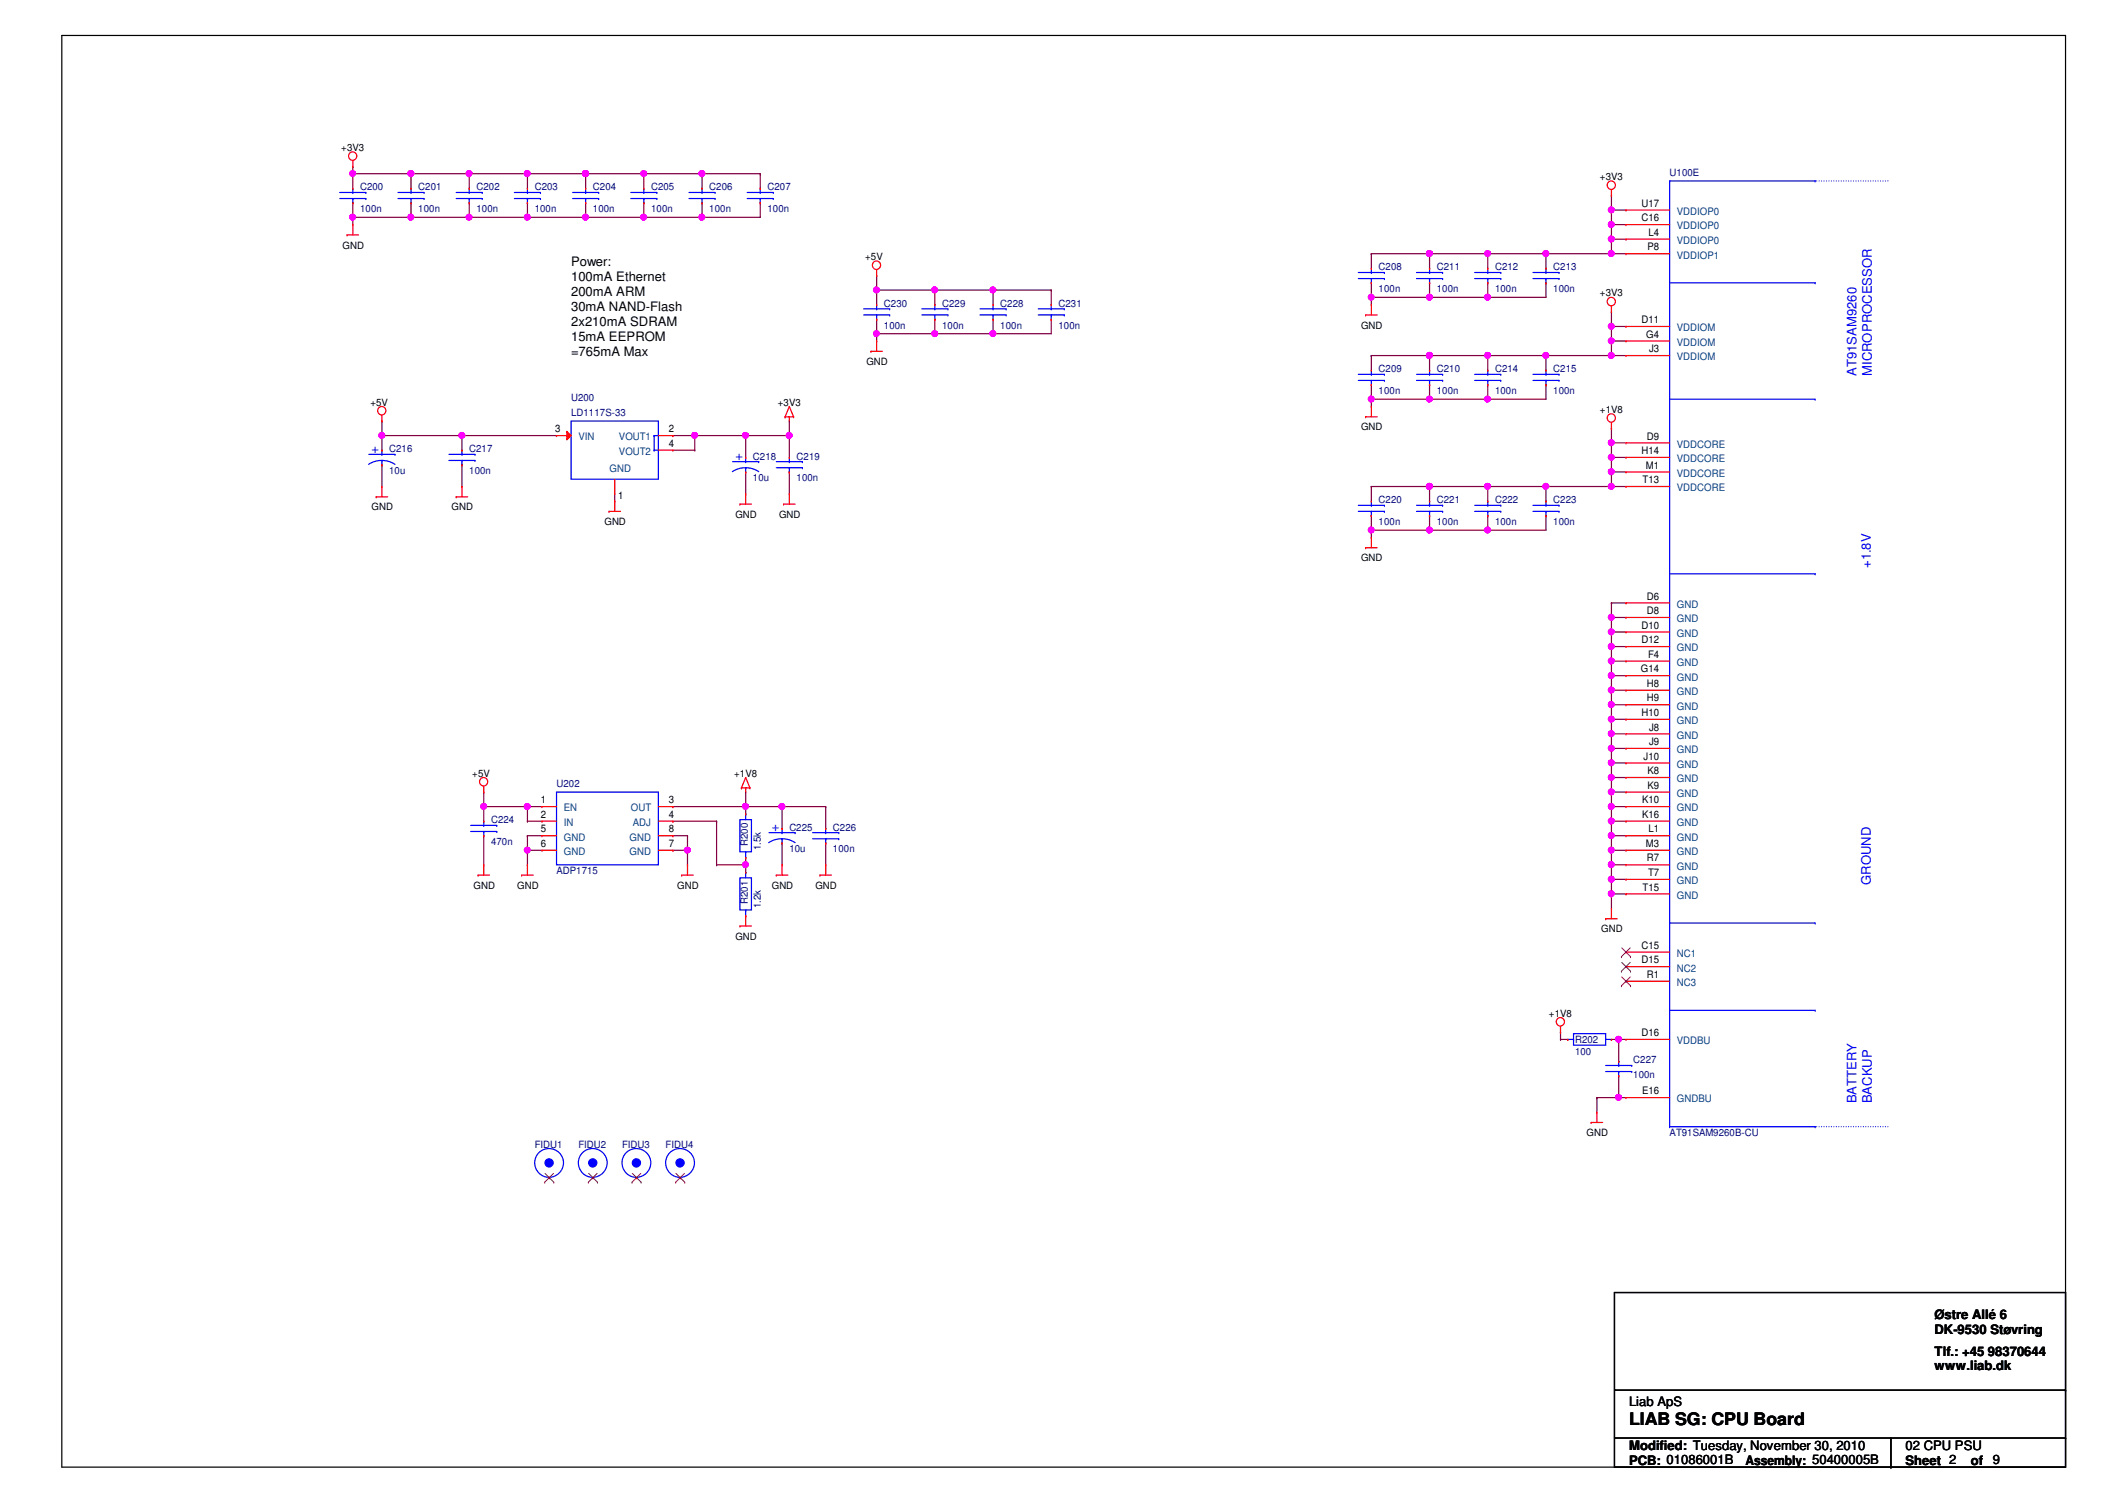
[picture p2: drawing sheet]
<svg xmlns="http://www.w3.org/2000/svg" width="297mm" height="210mm" viewBox="0 0 297 210" stroke-linecap="round" stroke-linejoin="round" font-family="sans-serif">
<defs><g id="words">
<text font-size="2.4" x="227.5" y="199">LIAB SG: CPU Board</text>
<g font-size="1.8">
<text x="79.8" y="37.1">Power:</text>
<text x="79.8" y="39.2">100mA Ethernet</text>
<text x="79.8" y="41.3">200mA ARM</text>
<text x="79.8" y="43.4">30mA NAND-Flash</text>
<text x="79.8" y="45.6">2x210mA SDRAM</text>
<text x="79.8" y="47.7">15mA EEPROM</text>
<text x="79.8" y="49.8">=765mA Max</text>
<text x="270.2" y="184.2">Østre Allé 6</text>
<text x="270.2" y="186.3">DK-9530 Støvring</text>
<text x="270.2" y="189.3">Tlf.: +45 98370644</text>
<text x="270.2" y="191.3">www.liab.dk</text>
<text x="227.5" y="196.4">Liab ApS</text>
<text x="227.5" y="202.5">Modified: Tuesday, November 30, 2010</text>
<text x="266.1" y="202.5">02 CPU PSU</text>
<text x="227.5" y="204.6">PCB: 01086001B</text>
<text x="243.8" y="204.6">Assembly: 50400005B</text>
<text x="266.1" y="204.6">Sheet 2</text>
<text x="275.2" y="204.6">of</text>
<text x="278.3" y="204.5">9</text>
</g>
<g font-size="1.8" fill="#00f">
<text x="259.2" y="52.5" transform="rotate(-90 259.2 52.5)">AT91SAM9260</text>
<text x="261.4" y="52.5" transform="rotate(-90 261.4 52.5)">MICROPROCESSOR</text>
<text x="51.9" y="63.3">+</text>
<text x="102.7" y="64.3">+</text>
<text x="261.3" y="79.3" transform="rotate(-90 261.3 79.3)">+1.8V</text>
<text x="107.8" y="116.1">+</text>
<text x="261.3" y="123.6" transform="rotate(-90 261.3 123.6)">GROUND</text>
<text x="259.2" y="154.1" transform="rotate(-90 259.2 154.1)">BATTERY</text>
<text x="261.4" y="154.1" transform="rotate(-90 261.4 154.1)">BACKUP</text>
</g>
<g font-size="1.4">
<text x="47.7" y="21.1">+3V3</text>
<text x="223.4" y="25.1">+3V3</text>
<text x="229.2" y="28.9">U17</text>
<text x="47.8" y="34.7">GND</text>
<text x="229.2" y="30.9">C16</text>
<text x="230.1" y="35">P8</text>
<text x="230.2" y="32.9">L4</text>
<text x="120.8" y="36.3">+5V</text>
<text x="223.4" y="41.4">+3V3</text>
<text x="190.1" y="45.9">GND</text>
<text x="229.2" y="45.1">D11</text>
<text x="229.9" y="47.2">G4</text>
<text x="121" y="51">GND</text>
<text x="230.3" y="49.2">J3</text>
<text x="51.7" y="56.6">+5V</text>
<text x="108.6" y="56.6">+3V3</text>
<text x="223.4" y="57.7">+1V8</text>
<text x="77.6" y="60.4">3</text>
<text x="93.4" y="60.4">2</text>
<text x="93.4" y="62.4">4</text>
<text x="190.1" y="60.1">GND</text>
<text x="229.2" y="63.4">H14</text>
<text x="229.9" y="65.4">M1</text>
<text x="230" y="61.4">D9</text>
<text x="51.9" y="71.3">GND</text>
<text x="63.1" y="71.3">GND</text>
<text x="86.3" y="69.7">1</text>
<text x="229.4" y="67.5">T13</text>
<text x="84.4" y="73.3">GND</text>
<text x="102.7" y="72.3">GND</text>
<text x="108.8" y="72.3">GND</text>
<text x="190.1" y="78.4">GND</text>
<text x="230" y="83.7">D6</text>
<text x="229.2" y="87.8">D10</text>
<text x="229.2" y="89.8">D12</text>
<text x="230" y="85.8">D8</text>
<text x="229.1" y="93.9">G14</text>
<text x="230" y="95.9">H8</text>
<text x="230.2" y="91.9">F4</text>
<text x="229.2" y="100">H10</text>
<text x="230" y="98">H9</text>
<text x="229.5" y="106.1">J10</text>
<text x="230.3" y="102">J8</text>
<text x="230.3" y="104.1">J9</text>
<text x="66" y="108.5">+5V</text>
<text x="75.5" y="112.2">1</text>
<text x="93.4" y="112.2">3</text>
<text x="102.5" y="108.5">+1V8</text>
<text x="229.3" y="112.2">K10</text>
<text x="230.1" y="108.1">K8</text>
<text x="230.1" y="110.2">K9</text>
<text x="75.5" y="114.2">2</text>
<text x="75.5" y="116.2">5</text>
<text x="75.5" y="118.3">6</text>
<text x="93.4" y="114.2">4</text>
<text x="93.4" y="118.3">7</text>
<text x="93.4" y="116.2">8</text>
<text x="229.3" y="114.2">K16</text>
<text x="229.9" y="118.3">M3</text>
<text x="230.2" y="116.2">L1</text>
<text x="66.1" y="124.1">GND</text>
<text x="72.2" y="124.1">GND</text>
<text x="94.6" y="124.1">GND</text>
<text x="107.8" y="124.1">GND</text>
<text x="113.9" y="124.1">GND</text>
<text x="229.4" y="124.4">T15</text>
<text x="230" y="120.3">R7</text>
<text x="230.2" y="122.3">T7</text>
<text x="102.7" y="131.2">GND</text>
<text x="223.6" y="130.2">GND</text>
<text x="229.2" y="132.5">C15</text>
<text x="229.2" y="134.5">D15</text>
<text x="230" y="136.6">R1</text>
<text x="216.3" y="142">+1V8</text>
<text x="229.2" y="144.7">D16</text>
<text x="229.3" y="152.8">E16</text>
<text x="221.6" y="158.7">GND</text>
</g>
<g font-size="1.4" fill="#000080">
<text x="50.3" y="26.6">C200</text>
<text x="50.3" y="29.6">100n</text>
<text x="58.4" y="26.6">C201</text>
<text x="58.4" y="29.6">100n</text>
<text x="66.5" y="26.6">C202</text>
<text x="66.5" y="29.6">100n</text>
<text x="74.7" y="26.6">C203</text>
<text x="74.7" y="29.6">100n</text>
<text x="82.8" y="26.6">C204</text>
<text x="82.8" y="29.6">100n</text>
<text x="90.9" y="26.6">C205</text>
<text x="90.9" y="29.6">100n</text>
<text x="99.1" y="26.6">C206</text>
<text x="99.1" y="29.6">100n</text>
<text x="107.2" y="26.6">C207</text>
<text x="107.2" y="29.6">100n</text>
<text x="233.2" y="24.6">U100E</text>
<text x="192.5" y="37.8">C208</text>
<text x="192.5" y="40.8">100n</text>
<text x="200.7" y="37.8">C211</text>
<text x="200.7" y="40.8">100n</text>
<text x="208.8" y="37.8">C212</text>
<text x="208.8" y="40.8">100n</text>
<text x="216.9" y="37.8">C213</text>
<text x="216.9" y="40.8">100n</text>
<text x="123.4" y="42.8">C230</text>
<text x="123.4" y="45.9">100n</text>
<text x="131.6" y="42.8">C229</text>
<text x="131.6" y="45.9">100n</text>
<text x="139.7" y="42.8">C228</text>
<text x="139.7" y="45.9">100n</text>
<text x="147.8" y="42.8">C231</text>
<text x="147.8" y="45.9">100n</text>
<text x="192.5" y="52">C209</text>
<text x="200.7" y="52">C210</text>
<text x="208.8" y="52">C214</text>
<text x="216.9" y="52">C215</text>
<text x="79.8" y="56">U200</text>
<text x="79.8" y="58.1">LD1117S-33</text>
<text x="192.5" y="55">100n</text>
<text x="200.7" y="55">100n</text>
<text x="208.8" y="55">100n</text>
<text x="216.9" y="55">100n</text>
<text x="54.4" y="63.2">C216</text>
<text x="65.5" y="63.2">C217</text>
<text x="105.2" y="64.2">C218</text>
<text x="111.2" y="64.2">C219</text>
<text x="54.4" y="66.2">10u</text>
<text x="65.5" y="66.2">100n</text>
<text x="105.2" y="67.2">10u</text>
<text x="111.2" y="67.2">100n</text>
<text x="192.5" y="70.3">C220</text>
<text x="200.7" y="70.3">C221</text>
<text x="208.8" y="70.3">C222</text>
<text x="216.9" y="70.3">C223</text>
<text x="192.5" y="73.3">100n</text>
<text x="200.7" y="73.3">100n</text>
<text x="208.8" y="73.3">100n</text>
<text x="216.9" y="73.3">100n</text>
<text x="77.7" y="109.9">U202</text>
<text x="68.6" y="115">C224</text>
<text x="68.6" y="118">470n</text>
<text x="104.4" y="118.2" transform="rotate(-90 104.4 118.2)">R200</text>
<text x="106.3" y="118.7" transform="rotate(-90 106.3 118.7)">1.5k</text>
<text x="110.2" y="116">C225</text>
<text x="110.2" y="119">10u</text>
<text x="116.3" y="116">C226</text>
<text x="116.3" y="119">100n</text>
<text x="77.7" y="122.1">ADP1715</text>
<text x="104.4" y="126.3" transform="rotate(-90 104.4 126.3)">R201</text>
<text x="106.3" y="126.9" transform="rotate(-90 106.3 126.9)">1.2k</text>
<text x="220" y="145.7">R202</text>
<text x="220" y="147.3">100</text>
<text x="228.1" y="148.5">C227</text>
<text x="228.1" y="150.5">100n</text>
<text x="74.7" y="160.3">FIDU1</text>
<text x="80.8" y="160.3">FIDU2</text>
<text x="86.9" y="160.3">FIDU3</text>
<text x="93" y="160.3">FIDU4</text>
<text x="233.2" y="158.7">AT91SAM9260B-CU</text>
</g>
<g font-size="1.4" fill="#004080">
<text x="234.2" y="30">VDDIOP0</text>
<text x="234.2" y="32">VDDIOP0</text>
<text x="234.2" y="34.1">VDDIOP0</text>
<text x="234.2" y="36.1">VDDIOP1</text>
<text x="234.2" y="46.3">VDDIOM</text>
<text x="234.2" y="48.3">VDDIOM</text>
<text x="234.2" y="50.3">VDDIOM</text>
<text x="80.8" y="61.5">VIN</text>
<text x="85.1" y="65.9">GND</text>
<text x="86.4" y="61.5">VOUT1</text>
<text x="86.4" y="63.5">VOUT2</text>
<text x="234.2" y="62.5">VDDCORE</text>
<text x="234.2" y="64.6">VDDCORE</text>
<text x="234.2" y="66.6">VDDCORE</text>
<text x="234.2" y="68.6">VDDCORE</text>
<text x="234.2" y="84.9">GND</text>
<text x="234.2" y="86.9">GND</text>
<text x="234.2" y="88.9">GND</text>
<text x="234.2" y="93">GND</text>
<text x="234.2" y="95">GND</text>
<text x="234.2" y="91">GND</text>
<text x="234.2" y="97.1">GND</text>
<text x="234.2" y="99.1">GND</text>
<text x="234.2" y="101.1">GND</text>
<text x="234.2" y="103.2">GND</text>
<text x="234.2" y="105.2">GND</text>
<text x="234.2" y="107.2">GND</text>
<text x="78.7" y="113.3">EN</text>
<text x="88.1" y="113.3">OUT</text>
<text x="234.2" y="109.3">GND</text>
<text x="234.2" y="111.3">GND</text>
<text x="234.2" y="113.3">GND</text>
<text x="78.7" y="115.4">IN</text>
<text x="78.7" y="117.4">GND</text>
<text x="78.7" y="119.4">GND</text>
<text x="87.9" y="119.4">GND</text>
<text x="87.9" y="117.4">GND</text>
<text x="88.4" y="115.4">ADJ</text>
<text x="234.2" y="115.4">GND</text>
<text x="234.2" y="117.4">GND</text>
<text x="234.2" y="119.4">GND</text>
<text x="234.2" y="121.5">GND</text>
<text x="234.2" y="123.5">GND</text>
<text x="234.2" y="125.5">GND</text>
<text x="234.2" y="133.6">NC1</text>
<text x="234.2" y="135.7">NC2</text>
<text x="234.2" y="137.7">NC3</text>
<text x="234.2" y="145.8">VDDBU</text>
<text x="234.2" y="154">GNDBU</text>
</g>
</g></defs>
<path d="M8.6 5h279.9v199.9h-279.9z" fill="none" stroke="#000" stroke-width=".17"/>
<path d="M225 29.3h.1M225 27.3h.1M225 29.3h2.1M225 27.3v2M223 153.3h.1M223 153.3v2M226.1 153.3h.1M226.1 153.3h1" fill="none" stroke="#800040" stroke-width=".17"/>
<circle cx="225" cy="29.3" r=".4" fill="#f0f"/>
<circle cx="225" cy="29.3" r=".4" fill="none" stroke="#f0f" stroke-width=".17"/>
<path d="M225 31.4h.1M225 29.3h.1M225 33.4h.1M225 31.4h2.1M225 29.3v4.1M225 33.4h2.1" fill="none" stroke="#800040" stroke-width=".17"/>
<circle cx="225" cy="33.4" r=".4" fill="#f0f"/>
<circle cx="225" cy="33.4" r=".4" fill="none" stroke="#f0f" stroke-width=".17"/>
<circle cx="225" cy="31.3" r=".4" fill="#f0f"/>
<circle cx="225" cy="31.3" r=".4" fill="none" stroke="#f0f" stroke-width=".17"/>
<path d="M225 35.4h.1M225 33.4h.1M225 35.4h2.1M225 33.4v2" fill="none" stroke="#800040" stroke-width=".17"/>
<circle cx="225" cy="35.4" r=".4" fill="#f0f"/>
<circle cx="225" cy="35.4" r=".4" fill="none" stroke="#f0f" stroke-width=".17"/>
<path d="M225 45.6h.1M225 45.6h2.1" fill="none" stroke="#800040" stroke-width=".17"/>
<circle cx="225" cy="45.6" r=".4" fill="#f0f"/>
<circle cx="225" cy="45.6" r=".4" fill="none" stroke="#f0f" stroke-width=".17"/>
<path d="M225 43.6h.1M225 47.6h.1M225 45.6h.1M225 49.7h.1M225 43.6v6.1M225 47.6h2.1M225 49.7h2.1" fill="none" stroke="#800040" stroke-width=".17"/>
<circle cx="225" cy="49.6" r=".4" fill="#f0f"/>
<circle cx="225" cy="49.6" r=".4" fill="none" stroke="#f0f" stroke-width=".17"/>
<circle cx="225" cy="47.6" r=".4" fill="#f0f"/>
<circle cx="225" cy="47.6" r=".4" fill="none" stroke="#f0f" stroke-width=".17"/>
<g fill="none" stroke="#800040" stroke-width=".17">
<path d="M225 84.2h.1M225 86.2h.1M225 88.3h.1M225 90.3h.1M225 92.3h.1M225 94.4h.1M225 96.4h.1M225 84.2h2.1M225 86.2h2.1M225 88.3h2.1M225 90.3h2.1M225 92.3h2.1"/>
<path d="M225 94.4h2.1M225 96.4h2.1"/>
</g>
<circle cx="225" cy="96.4" r=".4" fill="#f0f"/>
<circle cx="225" cy="96.4" r=".4" fill="none" stroke="#f0f" stroke-width=".17"/>
<path d="M225 98.4h.1M225 98.4h2.1" fill="none" stroke="#800040" stroke-width=".17"/>
<circle cx="225" cy="98.4" r=".4" fill="#f0f"/>
<circle cx="225" cy="98.4" r=".4" fill="none" stroke="#f0f" stroke-width=".17"/>
<path d="M225 100.5h.1M225 102.5h.1M225 104.5h.1M225 100.5h2.1M225 102.5h2.1M225 104.5h2.1" fill="none" stroke="#800040" stroke-width=".17"/>
<circle cx="225" cy="104.5" r=".4" fill="#f0f"/>
<circle cx="225" cy="104.5" r=".4" fill="none" stroke="#f0f" stroke-width=".17"/>
<path d="M225 106.6h.1M225 106.6h2.1" fill="none" stroke="#800040" stroke-width=".17"/>
<circle cx="225" cy="106.5" r=".4" fill="#f0f"/>
<circle cx="225" cy="106.5" r=".4" fill="none" stroke="#f0f" stroke-width=".17"/>
<g fill="none" stroke="#800040" stroke-width=".17">
<path d="M225 108.6h.1M225 110.6h.1M225 112.6h.1M225 114.7h.1M225 116.7h.1M225 118.7h.1M225 108.6h2.1M225 110.6h2.1M225 112.6h2.1M225 114.7h2.1M225 116.7h2.1M225 118.7h2.1"/>
<path d="M225 120.8h.1M225 122.8h.1M225 124.8h.1M225 120.8h2.1M225 122.8h2.1M225 124.8h2.1M225 124.8v2.1"/>
</g>
<circle cx="225" cy="124.8" r=".4" fill="#f0f"/>
<circle cx="225" cy="124.8" r=".4" fill="none" stroke="#f0f" stroke-width=".17"/>
<path d="M225 108.6h.1M225 108.6v2" fill="none" stroke="#800040" stroke-width=".17"/>
<circle cx="225" cy="108.6" r=".4" fill="#f0f"/>
<circle cx="225" cy="108.6" r=".4" fill="none" stroke="#f0f" stroke-width=".17"/>
<path d="M225 122.8h.1M225 122.8v2" fill="none" stroke="#800040" stroke-width=".17"/>
<circle cx="225" cy="122.8" r=".4" fill="#f0f"/>
<circle cx="225" cy="122.8" r=".4" fill="none" stroke="#f0f" stroke-width=".17"/>
<path d="M225 118.7h.1M225 118.7v2.1" fill="none" stroke="#800040" stroke-width=".17"/>
<circle cx="225" cy="118.7" r=".4" fill="#f0f"/>
<circle cx="225" cy="118.7" r=".4" fill="none" stroke="#f0f" stroke-width=".17"/>
<path d="M225 116.7h.1M225 116.7v2" fill="none" stroke="#800040" stroke-width=".17"/>
<circle cx="225" cy="116.7" r=".4" fill="#f0f"/>
<circle cx="225" cy="116.7" r=".4" fill="none" stroke="#f0f" stroke-width=".17"/>
<path d="M225 120.8h.1M225 120.8v2" fill="none" stroke="#800040" stroke-width=".17"/>
<circle cx="225" cy="120.8" r=".4" fill="#f0f"/>
<circle cx="225" cy="120.8" r=".4" fill="none" stroke="#f0f" stroke-width=".17"/>
<path d="M225 114.7h.1M225 114.7v2" fill="none" stroke="#800040" stroke-width=".17"/>
<circle cx="225" cy="114.7" r=".4" fill="#f0f"/>
<circle cx="225" cy="114.7" r=".4" fill="none" stroke="#f0f" stroke-width=".17"/>
<path d="M225 112.6h.1M225 112.6v2.1" fill="none" stroke="#800040" stroke-width=".17"/>
<circle cx="225" cy="112.6" r=".4" fill="#f0f"/>
<circle cx="225" cy="112.6" r=".4" fill="none" stroke="#f0f" stroke-width=".17"/>
<path d="M225 98.4h.1M225 92.3h.1M225 92.3v2.1M225 98.4v2.1" fill="none" stroke="#800040" stroke-width=".17"/>
<circle cx="225" cy="92.3" r=".4" fill="#f0f"/>
<circle cx="225" cy="92.3" r=".4" fill="none" stroke="#f0f" stroke-width=".17"/>
<path d="M225 90.3h.1M225 90.3v2" fill="none" stroke="#800040" stroke-width=".17"/>
<circle cx="225" cy="90.3" r=".4" fill="#f0f"/>
<circle cx="225" cy="90.3" r=".4" fill="none" stroke="#f0f" stroke-width=".17"/>
<path d="M225 84.2h.1M225 84.2v2M225 110.6h.1M225 110.6v2" fill="none" stroke="#800040" stroke-width=".17"/>
<circle cx="225" cy="110.6" r=".4" fill="#f0f"/>
<circle cx="225" cy="110.6" r=".4" fill="none" stroke="#f0f" stroke-width=".17"/>
<path d="M225 100.5h.1M225 100.5v2" fill="none" stroke="#800040" stroke-width=".17"/>
<circle cx="225" cy="100.4" r=".4" fill="#f0f"/>
<circle cx="225" cy="100.4" r=".4" fill="none" stroke="#f0f" stroke-width=".17"/>
<path d="M225 102.5h.1M225 102.5v2" fill="none" stroke="#800040" stroke-width=".17"/>
<circle cx="225" cy="102.5" r=".4" fill="#f0f"/>
<circle cx="225" cy="102.5" r=".4" fill="none" stroke="#f0f" stroke-width=".17"/>
<path d="M225 94.4h.1M225 94.4v2" fill="none" stroke="#800040" stroke-width=".17"/>
<circle cx="225" cy="94.3" r=".4" fill="#f0f"/>
<circle cx="225" cy="94.3" r=".4" fill="none" stroke="#f0f" stroke-width=".17"/>
<path d="M225 96.4h.1M225 86.2h.1M225 86.2v2.1M225 96.4v2M225 106.6h.1M225 106.6v2" fill="none" stroke="#800040" stroke-width=".17"/>
<circle cx="225" cy="86.2" r=".4" fill="#f0f"/>
<circle cx="225" cy="86.2" r=".4" fill="none" stroke="#f0f" stroke-width=".17"/>
<path d="M225 88.3h.1M225 88.3v2M225 104.5h.1M225 104.5v2.1" fill="none" stroke="#800040" stroke-width=".17"/>
<circle cx="225" cy="88.2" r=".4" fill="#f0f"/>
<circle cx="225" cy="88.2" r=".4" fill="none" stroke="#f0f" stroke-width=".17"/>
<path d="M226.1 145.2h.1M226.1 150.2h.1M226.1 145.2h1M226.1 150.2v3.1" fill="none" stroke="#800040" stroke-width=".17"/>
<circle cx="226" cy="153.3" r=".4" fill="#f0f"/>
<circle cx="226" cy="153.3" r=".4" fill="none" stroke="#f0f" stroke-width=".17"/>
<path d="M225 61.8h.1M225 61.8h2.1M217.9 145.2h.1M217.9 144.1h.1M217.9 145.2h1M217.9 144.1v1.1" fill="none" stroke="#800040" stroke-width=".17"/>
<circle cx="225" cy="61.8" r=".4" fill="#f0f"/>
<circle cx="225" cy="61.8" r=".4" fill="none" stroke="#f0f" stroke-width=".17"/>
<path d="M225 59.8h.1M225 59.8v6.1M225 63.9h.1M225 61.8h.1M225 65.9h.1M225 63.9h2.1M225 65.9h2.1" fill="none" stroke="#800040" stroke-width=".17"/>
<circle cx="225" cy="65.9" r=".4" fill="#f0f"/>
<circle cx="225" cy="65.9" r=".4" fill="none" stroke="#f0f" stroke-width=".17"/>
<circle cx="225" cy="63.9" r=".4" fill="#f0f"/>
<circle cx="225" cy="63.9" r=".4" fill="none" stroke="#f0f" stroke-width=".17"/>
<path d="M225 67.9h.1M225 65.9h.1M225 67.9h2.1M225 65.9v2M67.6 110.6h.1M67.6 110.6v2M73.7 112.6h.1M73.7 114.7h.1M73.7 112.6h2M73.7 114.7h2M73.7 112.6v2.1" fill="none" stroke="#800040" stroke-width=".17"/>
<circle cx="73.6" cy="112.6" r=".4" fill="#f0f"/>
<circle cx="73.6" cy="112.6" r=".4" fill="none" stroke="#f0f" stroke-width=".17"/>
<path d="M73.7 118.7h.1M73.7 118.7h2" fill="none" stroke="#800040" stroke-width=".17"/>
<circle cx="73.6" cy="118.7" r=".4" fill="#f0f"/>
<circle cx="73.6" cy="118.7" r=".4" fill="none" stroke="#f0f" stroke-width=".17"/>
<path d="M73.7 118.7h.1M73.7 116.7h.1M73.7 116.7v4.1M73.7 116.7h2M94 118.7h.1M94 118.7h2" fill="none" stroke="#800040" stroke-width=".17"/>
<circle cx="96" cy="118.7" r=".4" fill="#f0f"/>
<circle cx="96" cy="118.7" r=".4" fill="none" stroke="#f0f" stroke-width=".17"/>
<path d="M94 116.7h.1M94 114.7h.1M94 116.7h2M94 114.7h6.1M96 118.7h.1M96 118.7v2.1M100.1 114.7h.1M100.1 114.7v6.1M100.1 120.8h.1M100.1 120.8h4M104.1 120.8h.1M104.1 120.8v1" fill="none" stroke="#800040" stroke-width=".17"/>
<circle cx="104.1" cy="120.8" r=".4" fill="#f0f"/>
<circle cx="104.1" cy="120.8" r=".4" fill="none" stroke="#f0f" stroke-width=".17"/>
<path d="M104.1 112.6h.1M104.1 112.6h5.1M104.1 112.6v1.1" fill="none" stroke="#800040" stroke-width=".17"/>
<circle cx="104.1" cy="112.6" r=".4" fill="#f0f"/>
<circle cx="104.1" cy="112.6" r=".4" fill="none" stroke="#f0f" stroke-width=".17"/>
<path d="M109.2 117.7h.1M109.2 112.6h.1M109.2 112.6v3.1M109.2 117.7v3.1M109.2 112.6h6.1M115.3 117.7h.1M115.3 112.6h.1M115.3 112.6v3.1M115.3 117.7v3.1" fill="none" stroke="#800040" stroke-width=".17"/>
<circle cx="109.2" cy="112.6" r=".4" fill="#f0f"/>
<circle cx="109.2" cy="112.6" r=".4" fill="none" stroke="#f0f" stroke-width=".17"/>
<path d="M191.5 67.9h.1M191.5 67.9v2.1M199.6 67.9h.1M199.6 67.9v2.1" fill="none" stroke="#800040" stroke-width=".17"/>
<circle cx="199.6" cy="67.9" r=".4" fill="#f0f"/>
<circle cx="199.6" cy="67.9" r=".4" fill="none" stroke="#f0f" stroke-width=".17"/>
<path d="M191.5 74h.1M191.5 74v1.1M199.6 72h.1M199.6 72v2h-8.1" fill="none" stroke="#800040" stroke-width=".17"/>
<circle cx="199.6" cy="74" r=".4" fill="#f0f"/>
<circle cx="199.6" cy="74" r=".4" fill="none" stroke="#f0f" stroke-width=".17"/>
<circle cx="191.5" cy="74" r=".4" fill="#f0f"/>
<circle cx="191.5" cy="74" r=".4" fill="none" stroke="#f0f" stroke-width=".17"/>
<path d="M207.8 72h.1M207.8 74h.1M207.8 72v2M215.9 72h.1M215.9 72v2h-8.1" fill="none" stroke="#800040" stroke-width=".17"/>
<circle cx="207.7" cy="74" r=".4" fill="#f0f"/>
<circle cx="207.7" cy="74" r=".4" fill="none" stroke="#f0f" stroke-width=".17"/>
<path d="M191.5 67.9h.1M191.5 67.9h16.3M199.6 67.9h.1M207.8 67.9h.1M207.8 67.9v2.1M215.9 67.9h.1M215.9 67.9v2.1" fill="none" stroke="#800040" stroke-width=".17"/>
<circle cx="207.7" cy="67.9" r=".4" fill="#f0f"/>
<circle cx="207.7" cy="67.9" r=".4" fill="none" stroke="#f0f" stroke-width=".17"/>
<circle cx="199.6" cy="67.9" r=".4" fill="#f0f"/>
<circle cx="199.6" cy="67.9" r=".4" fill="none" stroke="#f0f" stroke-width=".17"/>
<path d="M191.5 49.7h.1M191.5 49.7v2M199.6 49.7h.1M199.6 49.7v2M207.8 67.9h.1M207.8 67.9h8.1" fill="none" stroke="#800040" stroke-width=".17"/>
<circle cx="199.6" cy="49.6" r=".4" fill="#f0f"/>
<circle cx="199.6" cy="49.6" r=".4" fill="none" stroke="#f0f" stroke-width=".17"/>
<path d="M191.5 55.8h.1M191.5 55.8v1M199.6 53.7h.1M199.6 53.7v2.1h-8.1" fill="none" stroke="#800040" stroke-width=".17"/>
<circle cx="199.6" cy="55.7" r=".4" fill="#f0f"/>
<circle cx="199.6" cy="55.7" r=".4" fill="none" stroke="#f0f" stroke-width=".17"/>
<circle cx="191.5" cy="55.7" r=".4" fill="#f0f"/>
<circle cx="191.5" cy="55.7" r=".4" fill="none" stroke="#f0f" stroke-width=".17"/>
<path d="M207.8 53.7h.1M207.8 53.7v2.1" fill="none" stroke="#800040" stroke-width=".17"/>
<circle cx="207.7" cy="55.7" r=".4" fill="#f0f"/>
<circle cx="207.7" cy="55.7" r=".4" fill="none" stroke="#f0f" stroke-width=".17"/>
<path d="M191.5 49.7h.1M191.5 49.7h16.3M199.6 49.7h.1M207.8 55.8h.1M207.8 49.7h.1M207.8 49.7v2M215.9 53.7h.1M215.9 49.7h.1M215.9 49.7v2M215.9 53.7v2.1h-8.1" fill="none" stroke="#800040" stroke-width=".17"/>
<circle cx="207.7" cy="49.6" r=".4" fill="#f0f"/>
<circle cx="207.7" cy="49.6" r=".4" fill="none" stroke="#f0f" stroke-width=".17"/>
<circle cx="199.6" cy="49.6" r=".4" fill="#f0f"/>
<circle cx="199.6" cy="49.6" r=".4" fill="none" stroke="#f0f" stroke-width=".17"/>
<path d="M207.8 49.7h.1M207.8 49.7h8.1" fill="none" stroke="#800040" stroke-width=".17"/>
<circle cx="215.9" cy="49.6" r=".4" fill="#f0f"/>
<circle cx="215.9" cy="49.6" r=".4" fill="none" stroke="#f0f" stroke-width=".17"/>
<path d="M191.5 72h.1M191.5 72v2M199.6 74h.1M199.6 74h8.2M215.9 67.9h.1M215.9 67.9h9.1" fill="none" stroke="#800040" stroke-width=".17"/>
<circle cx="225" cy="67.9" r=".4" fill="#f0f"/>
<circle cx="225" cy="67.9" r=".4" fill="none" stroke="#f0f" stroke-width=".17"/>
<circle cx="215.9" cy="67.9" r=".4" fill="#f0f"/>
<circle cx="215.9" cy="67.9" r=".4" fill="none" stroke="#f0f" stroke-width=".17"/>
<path d="M215.9 35.4h.1M215.9 35.4v2.1M191.5 53.7h.1M191.5 53.7v2.1M199.6 55.8h.1M199.6 55.8h8.2M207.8 41.5h.1M207.8 41.5h8.1M215.9 49.7h.1M215.9 49.7h9.1" fill="none" stroke="#800040" stroke-width=".17"/>
<circle cx="215.9" cy="35.4" r=".4" fill="#f0f"/>
<circle cx="215.9" cy="35.4" r=".4" fill="none" stroke="#f0f" stroke-width=".17"/>
<path d="M191.5 35.4h.1M191.5 35.4h16.3M199.6 35.4h.1M207.8 35.4h.1M207.8 35.4v2.1" fill="none" stroke="#800040" stroke-width=".17"/>
<circle cx="207.7" cy="35.4" r=".4" fill="#f0f"/>
<circle cx="207.7" cy="35.4" r=".4" fill="none" stroke="#f0f" stroke-width=".17"/>
<circle cx="199.6" cy="35.4" r=".4" fill="#f0f"/>
<circle cx="199.6" cy="35.4" r=".4" fill="none" stroke="#f0f" stroke-width=".17"/>
<path d="M191.5 39.5h.1M191.5 35.4h.1M191.5 35.4v2.1M191.5 39.5v2M199.6 35.4h.1M199.6 35.4v2.1M207.8 35.4h.1M207.8 35.4h8.1M199.6 41.5h.1M199.6 41.5h8.2" fill="none" stroke="#800040" stroke-width=".17"/>
<circle cx="199.6" cy="35.4" r=".4" fill="#f0f"/>
<circle cx="199.6" cy="35.4" r=".4" fill="none" stroke="#f0f" stroke-width=".17"/>
<path d="M199.6 39.5h.1M199.6 39.5v2h-8.1M191.5 41.5h.1M191.5 41.5v1" fill="none" stroke="#800040" stroke-width=".17"/>
<circle cx="199.6" cy="41.5" r=".4" fill="#f0f"/>
<circle cx="199.6" cy="41.5" r=".4" fill="none" stroke="#f0f" stroke-width=".17"/>
<circle cx="191.5" cy="41.5" r=".4" fill="#f0f"/>
<circle cx="191.5" cy="41.5" r=".4" fill="none" stroke="#f0f" stroke-width=".17"/>
<path d="M207.8 39.5h.1M207.8 39.5v2" fill="none" stroke="#800040" stroke-width=".17"/>
<circle cx="207.7" cy="41.5" r=".4" fill="#f0f"/>
<circle cx="207.7" cy="41.5" r=".4" fill="none" stroke="#f0f" stroke-width=".17"/>
<path d="M215.9 39.5h.1M215.9 35.4h.1M215.9 39.5v2M215.9 35.4h9.1M67.6 112.6h.1M67.6 116.7h.1M67.6 112.6h6.1M67.6 112.6v2.1M67.6 116.7v4.1" fill="none" stroke="#800040" stroke-width=".17"/>
<circle cx="67.5" cy="112.6" r=".4" fill="#f0f"/>
<circle cx="67.5" cy="112.6" r=".4" fill="none" stroke="#f0f" stroke-width=".17"/>
<path d="M53.3 60.8h.1M53.3 60.8v2.1" fill="none" stroke="#800040" stroke-width=".17"/>
<circle cx="53.3" cy="60.8" r=".4" fill="#f0f"/>
<circle cx="53.3" cy="60.8" r=".4" fill="none" stroke="#f0f" stroke-width=".17"/>
<path d="M64.5 60.8h.1M64.5 60.8h13.2" fill="none" stroke="#800040" stroke-width=".17"/>
<circle cx="64.5" cy="60.8" r=".4" fill="#f0f"/>
<circle cx="64.5" cy="60.8" r=".4" fill="none" stroke="#f0f" stroke-width=".17"/>
<path d="M53.3 58.8h.1M53.3 58.8v2M53.3 64.9h.1M53.3 64.9v3M104.1 60.8h.1M104.1 60.8h6.1" fill="none" stroke="#800040" stroke-width=".17"/>
<circle cx="104.1" cy="60.8" r=".4" fill="#f0f"/>
<circle cx="104.1" cy="60.8" r=".4" fill="none" stroke="#f0f" stroke-width=".17"/>
<path d="M104.1 65.9h.1M104.1 60.8h.1M104.1 60.8v3.1M104.1 65.9v3.1M110.2 65.9h.1M110.2 60.8h.1M110.2 60.8v3.1M110.2 65.9v3.1" fill="none" stroke="#800040" stroke-width=".17"/>
<circle cx="110.2" cy="60.8" r=".4" fill="#f0f"/>
<circle cx="110.2" cy="60.8" r=".4" fill="none" stroke="#f0f" stroke-width=".17"/>
<g fill="none" stroke="#800040" stroke-width=".17">
<path d="M49.3 24.3h.1M49.3 24.3h8.1M65.5 30.4h.1M65.5 30.4h8.2M73.7 24.3h.1M73.7 24.3v2M94 112.6h.1M96 116.7h.1M96 116.7v2M104.1 110.6h.1M104.1 119.8h.1M104.1 110.6v2h-10.1"/>
<path d="M104.1 119.8v1"/>
</g>
<circle cx="49.2" cy="24.2" r=".4" fill="#f0f"/>
<circle cx="49.2" cy="24.2" r=".4" fill="none" stroke="#f0f" stroke-width=".17"/>
<path d="M57.4 24.3h.1M57.4 24.3h8.1M65.5 24.3h.1M65.5 24.3v2" fill="none" stroke="#800040" stroke-width=".17"/>
<circle cx="65.5" cy="24.2" r=".4" fill="#f0f"/>
<circle cx="65.5" cy="24.2" r=".4" fill="none" stroke="#f0f" stroke-width=".17"/>
<circle cx="57.4" cy="24.2" r=".4" fill="#f0f"/>
<circle cx="57.4" cy="24.2" r=".4" fill="none" stroke="#f0f" stroke-width=".17"/>
<path d="M49.3 28.3h.1M49.3 24.3h.1M49.3 24.3v2M49.3 28.3v2.1M57.4 30.4h.1M57.4 24.3h.1M57.4 30.4h8.1M57.4 24.3v2M65.5 24.3h.1M65.5 24.3h8.2" fill="none" stroke="#800040" stroke-width=".17"/>
<circle cx="57.4" cy="24.2" r=".4" fill="#f0f"/>
<circle cx="57.4" cy="24.2" r=".4" fill="none" stroke="#f0f" stroke-width=".17"/>
<path d="M49.3 30.4h.1M49.3 30.4v1M57.4 28.3h.1M57.4 28.3v2.1h-8.1" fill="none" stroke="#800040" stroke-width=".17"/>
<circle cx="57.4" cy="30.3" r=".4" fill="#f0f"/>
<circle cx="57.4" cy="30.3" r=".4" fill="none" stroke="#f0f" stroke-width=".17"/>
<circle cx="49.2" cy="30.3" r=".4" fill="#f0f"/>
<circle cx="49.2" cy="30.3" r=".4" fill="none" stroke="#f0f" stroke-width=".17"/>
<path d="M65.5 28.3h.1M65.5 28.3v2.1" fill="none" stroke="#800040" stroke-width=".17"/>
<circle cx="65.5" cy="30.3" r=".4" fill="#f0f"/>
<circle cx="65.5" cy="30.3" r=".4" fill="none" stroke="#f0f" stroke-width=".17"/>
<path d="M73.7 28.3h.1M73.7 24.3h.1M73.7 28.3v2.1M73.7 24.3h8.1M89.9 30.4h.1M89.9 30.4h8.1M98 24.3h.1M98 24.3v2" fill="none" stroke="#800040" stroke-width=".17"/>
<circle cx="73.6" cy="24.2" r=".4" fill="#f0f"/>
<circle cx="73.6" cy="24.2" r=".4" fill="none" stroke="#f0f" stroke-width=".17"/>
<path d="M81.8 24.3h.1M81.8 24.3h8.1M89.9 24.3h.1M89.9 24.3v2" fill="none" stroke="#800040" stroke-width=".17"/>
<circle cx="89.9" cy="24.2" r=".4" fill="#f0f"/>
<circle cx="89.9" cy="24.2" r=".4" fill="none" stroke="#f0f" stroke-width=".17"/>
<circle cx="81.8" cy="24.2" r=".4" fill="#f0f"/>
<circle cx="81.8" cy="24.2" r=".4" fill="none" stroke="#f0f" stroke-width=".17"/>
<path d="M89.9 24.3h.1M89.9 24.3h8.1" fill="none" stroke="#800040" stroke-width=".17"/>
<circle cx="98" cy="24.2" r=".4" fill="#f0f"/>
<circle cx="98" cy="24.2" r=".4" fill="none" stroke="#f0f" stroke-width=".17"/>
<path d="M81.8 30.4h.1M81.8 24.3h.1M81.8 30.4h8.1M81.8 24.3v2" fill="none" stroke="#800040" stroke-width=".17"/>
<circle cx="81.8" cy="24.2" r=".4" fill="#f0f"/>
<circle cx="81.8" cy="24.2" r=".4" fill="none" stroke="#f0f" stroke-width=".17"/>
<path d="M73.7 30.4h.1M81.8 28.3h.1M81.8 28.3v2.1h-8.1" fill="none" stroke="#800040" stroke-width=".17"/>
<circle cx="81.8" cy="30.3" r=".4" fill="#f0f"/>
<circle cx="81.8" cy="30.3" r=".4" fill="none" stroke="#f0f" stroke-width=".17"/>
<circle cx="73.6" cy="30.3" r=".4" fill="#f0f"/>
<circle cx="73.6" cy="30.3" r=".4" fill="none" stroke="#f0f" stroke-width=".17"/>
<path d="M89.9 28.3h.1M89.9 28.3v2.1" fill="none" stroke="#800040" stroke-width=".17"/>
<circle cx="89.9" cy="30.3" r=".4" fill="#f0f"/>
<circle cx="89.9" cy="30.3" r=".4" fill="none" stroke="#f0f" stroke-width=".17"/>
<path d="M98 28.3h.1M98 24.3h.1M98 30.4h.1M98 28.3v2.1M98 24.3h8.2M106.2 24.3h.1M106.2 28.3h.1M106.2 24.3v2M106.2 28.3v2.1h-8.2" fill="none" stroke="#800040" stroke-width=".17"/>
<circle cx="98" cy="30.3" r=".4" fill="#f0f"/>
<circle cx="98" cy="30.3" r=".4" fill="none" stroke="#f0f" stroke-width=".17"/>
<g fill="none" stroke="#800040" stroke-width=".17">
<path d="M49.3 23.2h.1M49.3 23.2v1.1M110.2 58.8h.1M110.2 58.8v2M53.3 60.8h.1M53.3 60.8h11.2M64.5 60.8h.1M64.5 64.9h.1M64.5 60.8v2.1M64.5 64.9v3M85.8 70h.1M85.8 69v1"/>
<path d="M94 60.8h.1M94 60.8h10.1M94 62.9h3M97 62.9h.1M97 60.8h.1M97 60.8v2.1M223 153.3h.1M223 153.3h3.1"/>
</g>
<circle cx="97" cy="60.8" r=".4" fill="#f0f"/>
<circle cx="97" cy="60.8" r=".4" fill="none" stroke="#f0f" stroke-width=".17"/>
<path d="M226.1 148.2h.1M226.1 145.2v3" fill="none" stroke="#800040" stroke-width=".17"/>
<circle cx="226" cy="145.1" r=".4" fill="#f0f"/>
<circle cx="226" cy="145.1" r=".4" fill="none" stroke="#f0f" stroke-width=".17"/>
<path d="M122.4 40.5h.1M122.4 40.5h8.2M130.6 46.6h.1M130.6 40.5h.1M130.6 46.6h8.1M130.6 40.5v2M138.7 40.5h.1M138.7 40.5v2M225 145.2h.1M225 145.2h1.1" fill="none" stroke="#800040" stroke-width=".17"/>
<circle cx="130.5" cy="40.5" r=".4" fill="#f0f"/>
<circle cx="130.5" cy="40.5" r=".4" fill="none" stroke="#f0f" stroke-width=".17"/>
<circle cx="122.4" cy="40.5" r=".4" fill="#f0f"/>
<circle cx="122.4" cy="40.5" r=".4" fill="none" stroke="#f0f" stroke-width=".17"/>
<path d="M130.6 40.5h.1M130.6 40.5h8.1" fill="none" stroke="#800040" stroke-width=".17"/>
<circle cx="138.7" cy="40.5" r=".4" fill="#f0f"/>
<circle cx="138.7" cy="40.5" r=".4" fill="none" stroke="#f0f" stroke-width=".17"/>
<path d="M122.4 46.6h.1M122.4 40.5h.1M122.4 44.6h.1M122.4 46.6h8.2M122.4 40.5v2M122.4 44.6v2" fill="none" stroke="#800040" stroke-width=".17"/>
<circle cx="122.4" cy="46.6" r=".4" fill="#f0f"/>
<circle cx="122.4" cy="46.6" r=".4" fill="none" stroke="#f0f" stroke-width=".17"/>
<path d="M130.6 44.6h.1M130.6 44.6v2" fill="none" stroke="#800040" stroke-width=".17"/>
<circle cx="130.5" cy="46.6" r=".4" fill="#f0f"/>
<circle cx="130.5" cy="46.6" r=".4" fill="none" stroke="#f0f" stroke-width=".17"/>
<path d="M138.7 44.6h.1M138.7 40.5h.1M138.7 46.6h.1M138.7 44.6v2M138.7 40.5h8.1M146.8 40.5h.1M146.8 44.6h.1M146.8 40.5v2M146.8 44.6v2h-8.1" fill="none" stroke="#800040" stroke-width=".17"/>
<circle cx="138.7" cy="46.6" r=".4" fill="#f0f"/>
<circle cx="138.7" cy="46.6" r=".4" fill="none" stroke="#f0f" stroke-width=".17"/>
<path d="M122.4 38.5h.1M122.4 38.5v2M122.4 46.6h.1M122.4 46.6v1" fill="none" stroke="#800040" stroke-width=".17"/>
<g fill="none" stroke="#f00" stroke-width=".17">
<path d="M48.5 32.8h.1M48.5 32.8h1.6M49.3 31.4h.1M49.3 23.2h.1M49.3 22.4v.8M49.3 31.4v1.4M81.8 26.3h.1M81.8 28.3h.1M122.4 38.5h.1M122.4 37.7v.8M215.9 37.5h.1M215.9 39.5h.1"/>
<path d="M225 27.3h.1M225 26.5v.8M53.3 58.8h.1M53.3 58v.8M109.6 58.2h.1M109.6 58.2h1.2M109.6 58.2l.6-1.4 .6 1.4M110.2 58.2h.1M110.2 58.2v.6M110.8 58.2h.1M121.6 49.1h.1M121.6 49.1h1.6"/>
<path d="M122.4 47.6h.1M122.4 47.6v1.5M138.7 42.5h.1M138.7 44.6h.1M190.7 58.2h.1M190.7 44h.1M190.7 58.2h1.6M190.7 44h1.6M191.5 56.8h.1M191.5 42.5h.1M191.5 42.5v1.5M191.5 56.8v1.4"/>
<path d="M215.9 51.7h.1M215.9 53.7h.1M225 43.6h.1M225 59.8h.1M225 42.8v.8M225 59v.8M52.5 69.4h.1M52.5 69.4h1.6M53.3 67.9h.1M53.3 67.9v1.5M63.7 69.4h.1M63.7 69.4h1.6"/>
<path d="M64.5 67.9h.1M64.5 67.9v1.5M85 71.4h.1M85 71.4h1.7M85.8 70h.1M85.8 70v1.4M103.3 70.4h.1M103.3 70.4h1.6M104.1 69h.1M104.1 69v1.4M109.4 70.4h.1M109.4 70.4h1.6"/>
<path d="M110.2 69h.1M110.2 69v1.4M190.7 76.5h.1M190.7 76.5h1.6M191.5 75.1h.1M191.5 75.1v1.4M207.8 70h.1M207.8 72h.1M67.6 110.6h.1M67.6 114.7h.1M67.6 116.7h.1M67.6 109.8v.8"/>
<path d="M103.5 110h.1M103.5 110h1.2M103.5 110l.6-1.4 .6 1.4M104.1 110h.1M104.1 110v.6M104.7 110h.1M66.8 122.2h.1M66.8 122.2h1.6M67.6 120.8h.1M67.6 120.8v1.4M72.9 122.2h.1M72.9 122.2h1.6"/>
<path d="M73.7 120.8h.1M73.7 120.8v1.4M95.2 122.2h.1M95.2 122.2h1.6M96 120.8h.1M96 120.8v1.4M103.3 129.3h.1M103.3 129.3h1.6M104.1 127.9h.1M104.1 121.8h.1M104.1 127.9v1.4M108.4 122.2h.1"/>
<path d="M108.4 122.2h1.6M109.2 120.8h.1M109.2 120.8v1.4M114.5 122.2h.1M114.5 122.2h1.6M115.3 120.8h.1M115.3 120.8v1.4M224.2 128.3h.1M224.2 128.3h1.6M225 126.9h.1M225 126.9v1.4M217.9 144.1h.1"/>
<path d="M217.9 143.3v.8M222.2 156.8h.1M222.2 156.8h1.6M223 155.3h.1M223 155.3v1.5M226.1 148.2h.1M226.1 150.2h.1"/>
<circle cx="49.2" cy="21.8" r=".59"/>
<circle cx="122.4" cy="37" r=".59"/>
<circle cx="225" cy="25.9" r=".59"/>
<circle cx="53.3" cy="57.4" r=".59"/>
<circle cx="225" cy="42.1" r=".59"/>
<circle cx="225" cy="58.4" r=".59"/>
<circle cx="67.5" cy="109.2" r=".59"/>
<circle cx="217.9" cy="142.7" r=".59"/>
</g>
<path d="M225.5 180.5h63v24.4h-63zM225.5 194.1h63M288.5 194.1h.1M225.5 200.8h63M264.1 204.9h.1M264.1 200.8v4.1M288.5 200.8h.1" fill="none" stroke="#000" stroke-width=".17"/>
<g fill="none" stroke="#00f" stroke-width=".17">
<path d="M80 27.7h3.6M80 26.9h3.6M81.8 26.9h.1M81.8 27.7h.1M81.8 26.3v.6M81.8 27.7v.6M83.6 27.7h.1M83.6 26.9h.1M214.1 38.9h3.6M214.1 38.1h3.6M215.9 38.1h.1M215.9 38.9h.1"/>
<path d="M215.9 37.5v.6M215.9 38.9v.6M217.7 38.9h.1M217.7 38.1h.1M136.9 44h3.6M136.9 43.1h3.6M138.7 43.1h.1M138.7 44h.1M138.7 42.5v.6M138.7 44v.6M140.5 44h.1M140.5 43.1h.1"/>
<path d="M214.1 53.1h3.6M214.1 52.3h3.6M215.9 52.3h.1M215.9 53.1h.1M215.9 51.7v.6M215.9 53.1v.6M217.7 53.1h.1M217.7 52.3h.1M205.9 71.4h3.7M205.9 70.6h3.7M207.8 70.6h.1M207.8 71.4h.1"/>
<path d="M207.8 70v.6M207.8 71.4v.6M209.6 71.4h.1M209.6 70.6h.1M65.7 116.1h3.7M65.7 115.3h3.7M67.6 115.3h.1M67.6 116.1h.1M67.6 114.7v.6M67.6 116.1v.6M69.4 116.1h.1M69.4 115.3h.1"/>
<path d="M103.3 122.6h1.6v4.5h-1.6zM104.1 127.1h.1M104.1 121.8h.1M104.1 121.8v.8M104.1 127.1v.8M224.2 149.6h3.7M224.2 148.8h3.7M226.1 148.8h.1M226.1 149.6h.1M226.1 148.2v.6M226.1 149.6v.6M227.9 149.6h.1"/>
<path d="M227.9 148.8h.1"/>
<circle cx="76.7" cy="162.4" r="2.01"/>
</g>
<circle cx="76.7" cy="162.4" r=".57" fill="#00f"/>
<g fill="none" stroke="#00f" stroke-width=".17">
<path d="M71.8 27.7h3.7M71.8 26.9h3.7M73.7 26.9h.1M73.7 27.7h.1M73.7 26.3v.6M73.7 27.7v.6M75.5 27.7h.1M75.5 26.9h.1M205.9 38.9h3.7M205.9 38.1h3.7M207.8 38.1h.1M207.8 38.9h.1"/>
<path d="M207.8 37.5v.6M207.8 38.9v.6M209.6 38.9h.1M209.6 38.1h.1M128.7 44h3.7M128.7 43.1h3.7M130.6 43.1h.1M130.6 44h.1M130.6 42.5v.6M130.6 44v.6M132.4 44h.1M132.4 43.1h.1"/>
<path d="M205.9 53.1h3.7M205.9 52.3h3.7M207.8 52.3h.1M207.8 53.1h.1M207.8 51.7v.6M207.8 53.1v.6M209.6 53.1h.1M209.6 52.3h.1M197.8 71.4h3.7M197.8 70.6h3.7M199.6 70.6h.1M199.6 71.4h.1"/>
<path d="M199.6 70v.6M199.6 71.4v.6M201.5 71.4h.1M201.5 70.6h.1M113.5 117.1h3.6M113.5 116.3h3.6M115.3 116.3h.1M115.3 117.1h.1M115.3 115.7v.6M115.3 117.1v.6M117.1 117.1h.1M117.1 116.3h.1"/>
<circle cx="76.7" cy="162.4" r=".57"/>
<circle cx="82.8" cy="162.4" r="2.01"/>
</g>
<g fill="none" stroke="#f00" stroke-width=".17">
<path d="M73.7 26.3h.1M73.7 28.3h.1M207.8 37.5h.1M207.8 39.5h.1M130.6 42.5h.1M130.6 44.6h.1M207.8 51.7h.1M207.8 53.7h.1M199.6 70h.1M199.6 72h.1M115.3 115.7h.1M115.3 117.7h.1"/>
<path d="M76.7 164.5h.1"/>
</g>
<path d="M76.1 165.1h.1M76.1 163.9l1.2 1.2M77.3 163.9l-1.2 1.2M77.3 165.1h.1" fill="none" stroke="#804000" stroke-width=".14"/>
<circle cx="82.8" cy="162.4" r=".57" fill="#00f"/>
<g fill="none" stroke="#00f" stroke-width=".17">
<path d="M55.6 27.7h3.6M55.6 26.9h3.6M57.4 26.9h.1M57.4 27.7h.1M57.4 26.3v.6M57.4 27.7v.6M59.2 27.7h.1M59.2 26.9h.1M63.7 27.7h3.6M63.7 26.9h3.6M65.5 26.9h.1M65.5 27.7h.1"/>
<path d="M65.5 26.3v.6M65.5 27.7v.6M67.3 27.7h.1M67.3 26.9h.1M189.7 38.9h3.6M189.7 38.1h3.6M191.5 38.1h.1M191.5 38.9h.1M191.5 37.5v.6M191.5 38.9v.6M193.3 38.9h.1M193.3 38.1h.1"/>
<path d="M197.8 38.9h3.7M197.8 38.1h3.7M199.6 38.1h.1M199.6 38.9h.1M199.6 37.5v.6M199.6 38.9v.6M201.5 38.9h.1M201.5 38.1h.1M233.2 39.5h20.3M253.5 25.3h.1M253.5 39.5h.1M253.5 25.3h-20.3v132.1"/>
<path d="M120.6 44h3.6M120.6 43.1h3.6M122.4 43.1h.1M122.4 44h.1M122.4 42.5v.6M122.4 44v.6M124.2 44h.1M124.2 43.1h.1M197.8 53.1h3.7M197.8 52.3h3.7M199.6 52.3h.1M199.6 53.1h.1"/>
<path d="M199.6 51.7v.6M199.6 53.1v.6M201.5 53.1h.1M201.5 52.3h.1M233.2 55.8h20.3M253.5 55.8h.1M189.7 71.4h3.6M189.7 70.6h3.6M191.5 70.6h.1M191.5 71.4h.1M191.5 70v.6M191.5 71.4v.6"/>
<path d="M193.3 71.4h.1M193.3 70.6h.1M233.2 80.1h20.3M253.5 80.1h.1M77.7 110.6h14.2v10.2h-14.2zM233.2 128.9h20.3M253.5 128.9h.1M233.2 157.4h.1M233.2 157.4h20.3M233.2 141.1h20.3M253.5 157.4h.1M253.5 141.1h.1"/>
<circle cx="82.8" cy="162.4" r=".57"/>
<circle cx="88.9" cy="162.4" r="2.01"/>
</g>
<g fill="none" stroke="#f00" stroke-width=".17">
<path d="M57.4 26.3h.1M57.4 28.3h.1M65.5 26.3h.1M65.5 28.3h.1M191.5 37.5h.1M191.5 39.5h.1M199.6 37.5h.1M199.6 39.5h.1M227.1 35.4h.1M227.1 29.3h.1M227.1 31.4h.1M227.1 33.4h.1"/>
<path d="M227.1 35.4h6.1M227.1 29.3h6.1M227.1 31.4h6.1M227.1 33.4h6.1M122.4 42.5h.1M122.4 44.6h.1M199.6 51.7h.1M199.6 53.7h.1M227.1 45.6h.1M227.1 47.6h.1M227.1 49.7h.1M227.1 45.6h6.1"/>
<path d="M227.1 47.6h6.1M227.1 49.7h6.1M191.5 70h.1M191.5 72h.1M227.1 61.8h.1M227.1 63.9h.1M227.1 65.9h.1M227.1 67.9h.1M227.1 61.8h6.1M227.1 63.9h6.1M227.1 65.9h6.1M227.1 67.9h6.1"/>
<path d="M227.1 84.2h.1M227.1 86.2h.1M227.1 92.3h.1M227.1 94.4h.1M227.1 96.4h.1M227.1 98.4h.1M227.1 88.3h.1M227.1 90.3h.1M227.1 84.2h6.1M227.1 86.2h6.1M227.1 92.3h6.1M227.1 94.4h6.1"/>
<path d="M227.1 96.4h6.1M227.1 98.4h6.1M227.1 88.3h6.1M227.1 90.3h6.1M75.7 112.6h.1M75.7 114.7h.1M75.7 116.7h.1M75.7 118.7h.1M75.7 112.6h2M75.7 114.7h2M75.7 116.7h2M75.7 118.7h2"/>
<path d="M91.9 112.6h2.1M91.9 114.7h2.1M91.9 116.7h2.1M91.9 118.7h2.1M94 112.6h.1M94 114.7h.1M94 118.7h.1M94 116.7h.1M227.1 100.5h.1M227.1 102.5h.1M227.1 104.5h.1M227.1 106.6h.1"/>
<path d="M227.1 108.6h.1M227.1 110.6h.1M227.1 112.6h.1M227.1 114.7h.1M227.1 116.7h.1M227.1 118.7h.1M227.1 100.5h6.1M227.1 102.5h6.1M227.1 104.5h6.1M227.1 106.6h6.1M227.1 108.6h6.1M227.1 110.6h6.1"/>
<path d="M227.1 112.6h6.1M227.1 114.7h6.1M227.1 116.7h6.1M227.1 118.7h6.1M227.1 120.8h.1M227.1 122.8h.1M227.1 124.8h.1M227.1 133h.1M227.1 135h.1M227.1 137h.1M227.1 120.8h6.1M227.1 122.8h6.1"/>
<path d="M227.1 124.8h6.1M227.1 133h6.1M227.1 135h6.1M227.1 137h6.1M227.1 145.2h.1M227.1 153.3h.1M227.1 145.2h6.1M227.1 153.3h6.1M82.8 164.5h.1"/>
</g>
<g fill="none" stroke="#804000" stroke-width=".14">
<path d="M226.4 133.6h.1M226.4 135.6h.1M226.4 137.7h.1M226.5 132.4l1.2 1.2M226.5 134.4l1.2 1.2M226.5 136.4l1.2 1.3M227.7 132.4l-1.3 1.2M227.7 134.4l-1.3 1.2M227.7 136.4l-1.3 1.3M227.7 133.6h.1M227.7 135.6h.1M227.7 137.7h.1"/>
<path d="M82.2 165.1h.1M82.2 163.9l1.2 1.2M83.4 163.9l-1.2 1.2M83.4 165.1h.1"/>
</g>
<path d="M253.5 25.3h.1M263.6 25.3h-10.1M253.5 157.4h.1M263.6 157.4h-10.1" fill="none" stroke="#00f" stroke-width=".17" stroke-dasharray="0 .3"/>
<circle cx="88.9" cy="162.4" r=".57" fill="#00f"/>
<g fill="none" stroke="#00f" stroke-width=".17">
<path d="M79.8 58.8h12.1v8.1h-12.1zM91.4 60.8h.1M91.4 62.9h.1M91.4 60.8h.5M91.4 60.8v2.1M91.4 62.9h.5M91.9 62.9h.1M218.9 145.2h.8M219.7 144.4h4.5v1.6h-4.5zM219.7 145.2h.1M224.2 145.2h.8M225 145.2h.1"/>
<circle cx="88.9" cy="162.4" r=".57"/>
</g>
<path d="M85.8 69h.1M85.8 66.9v2.1M91.9 60.8h2.1M94 60.8h.1M218.9 145.2h.1M225 145.2h.1M88.9 164.5h.1" fill="none" stroke="#f00" stroke-width=".17"/>
<path d="M88.3 165.1h.1M88.3 163.9l1.2 1.2M89.5 163.9l-1.2 1.2M89.5 165.1h.1" fill="none" stroke="#804000" stroke-width=".14"/>
<path d="M79.2 60.2l.6 .6-.6 .6z" fill="#f00"/>
<path d="M191.5 51.7h.1M191.5 53.7h.1M77.7 60.8h.1M77.7 60.8h2.1M79.2 60.2l.6 .6-.6 .6zM91.9 62.9h2.1M94 62.9h.1" fill="none" stroke="#f00" stroke-width=".17"/>
<g fill="none" stroke="#00f" stroke-width=".17">
<path d="M189.7 53.1h3.6M189.7 52.3h3.6M191.5 52.3h.1M191.5 53.1h.1M191.5 51.7v.6M191.5 53.1v.6M193.3 53.1h.1M193.3 52.3h.1"/>
<circle cx="95" cy="162.4" r="2.01"/>
</g>
<circle cx="95" cy="162.4" r=".57" fill="#00f"/>
<g fill="none" stroke="#00f" stroke-width=".17">
<path d="M47.5 27.7h3.6M47.5 26.9h3.6M49.3 26.9h.1M49.3 27.7h.1M49.3 26.3v.6M49.3 27.7v.6M51.1 27.7h.1M51.1 26.9h.1M88.1 27.7h3.6M88.1 26.9h3.6M89.9 26.9h.1M89.9 27.7h.1"/>
<path d="M89.9 26.3v.6M89.9 27.7v.6M91.7 27.7h.1M91.7 26.9h.1M96.2 27.7h3.7M96.2 26.9h3.7M98 26.9h.1M98 27.7h.1M98 26.3v.6M98 27.7v.6M99.9 27.7h.1M99.9 26.9h.1"/>
<path d="M104.3 27.7h3.7M104.3 26.9h3.7M106.2 26.9h.1M106.2 27.7h.1M106.2 26.3v.6M106.2 27.7v.6M108 27.7h.1M108 26.9h.1M145 44h3.6M145 43.1h3.6M146.8 43.1h.1M146.8 44h.1"/>
<path d="M146.8 42.5v.6M146.8 44v.6M148.6 44h.1M148.6 43.1h.1M51.5 63.5h3.7M53.3 64.3h.1M53.3 63.5h.1M53.3 64.3l1.2 .2 .7 .4M53.3 64.3l-1.1 .2-.7 .4M53.3 62.9v.6M53.3 64.3v.6M55.2 63.5h.1"/>
<path d="M62.7 63.5h3.6M62.7 64.3h3.6M64.5 63.5h.1M64.5 64.3h.1M64.5 62.9v.6M64.5 64.3v.6M66.3 64.3h.1M66.3 63.5h.1M102.3 64.5h3.7M104.1 65.3h.1M104.1 64.5h.1M104.1 65.3l1.2 .2 .7 .4"/>
<path d="M104.1 65.3l-1.1 .2-.7 .4M104.1 63.9v.6M104.1 65.3v.6M106 64.5h.1M108.4 64.5h3.7M108.4 65.3h3.7M110.2 64.5h.1M110.2 65.3h.1M110.2 63.9v.6M110.2 65.3v.6M112.1 65.3h.1M112.1 64.5h.1"/>
<path d="M214.1 71.4h3.6M214.1 70.6h3.6M215.9 70.6h.1M215.9 71.4h.1M215.9 70v.6M215.9 71.4v.6M217.7 71.4h.1M217.7 70.6h.1M103.3 114.5h1.6v4.5h-1.6zM104.1 119h.1M104.1 113.7h.1M104.1 113.7v.8"/>
<path d="M104.1 119v.8M107.4 116.3h3.6M109.2 117.1h.1M109.2 116.3h.1M109.2 117.1l1.1 .2 .7 .4M109.2 117.1l-1.2 .2-.6 .4M109.2 115.7v.6M109.2 117.1v.6M111 116.3h.1"/>
<circle cx="95" cy="162.4" r=".57"/>
</g>
<g fill="none" stroke="#f00" stroke-width=".17">
<path d="M49.3 26.3h.1M49.3 28.3h.1M89.9 26.3h.1M89.9 28.3h.1M98 26.3h.1M98 28.3h.1M106.2 26.3h.1M106.2 28.3h.1M146.8 42.5h.1M146.8 44.6h.1M53.3 62.9h.1M53.3 64.9h.1"/>
<path d="M64.5 62.9h.1M64.5 64.9h.1M104.1 63.9h.1M104.1 65.9h.1M110.2 63.9h.1M110.2 65.9h.1M215.9 70h.1M215.9 72h.1M104.1 119.8h.1M104.1 113.7h.1M109.2 115.7h.1M109.2 117.7h.1"/>
<path d="M95 164.5h.1"/>
</g>
<path d="M94.4 165.1h.1M94.4 163.9l1.2 1.2M95.6 163.9l-1.2 1.2M95.6 165.1h.1" fill="none" stroke="#804000" stroke-width=".14"/>
<circle cx="225" cy="29.3" r=".4" fill="#f0f"/>
<circle cx="225" cy="29.3" r=".4" fill="none" stroke="#f0f" stroke-width=".17"/>
<circle cx="225" cy="33.4" r=".4" fill="#f0f"/>
<circle cx="225" cy="33.4" r=".4" fill="none" stroke="#f0f" stroke-width=".17"/>
<circle cx="225" cy="31.3" r=".4" fill="#f0f"/>
<circle cx="225" cy="31.3" r=".4" fill="none" stroke="#f0f" stroke-width=".17"/>
<circle cx="225" cy="35.4" r=".4" fill="#f0f"/>
<circle cx="225" cy="35.4" r=".4" fill="none" stroke="#f0f" stroke-width=".17"/>
<circle cx="225" cy="45.6" r=".4" fill="#f0f"/>
<circle cx="225" cy="45.6" r=".4" fill="none" stroke="#f0f" stroke-width=".17"/>
<circle cx="225" cy="49.6" r=".4" fill="#f0f"/>
<circle cx="225" cy="49.6" r=".4" fill="none" stroke="#f0f" stroke-width=".17"/>
<circle cx="225" cy="47.6" r=".4" fill="#f0f"/>
<circle cx="225" cy="47.6" r=".4" fill="none" stroke="#f0f" stroke-width=".17"/>
<circle cx="225" cy="96.4" r=".4" fill="#f0f"/>
<circle cx="225" cy="96.4" r=".4" fill="none" stroke="#f0f" stroke-width=".17"/>
<circle cx="225" cy="98.4" r=".4" fill="#f0f"/>
<circle cx="225" cy="98.4" r=".4" fill="none" stroke="#f0f" stroke-width=".17"/>
<circle cx="225" cy="104.5" r=".4" fill="#f0f"/>
<circle cx="225" cy="104.5" r=".4" fill="none" stroke="#f0f" stroke-width=".17"/>
<circle cx="225" cy="106.5" r=".4" fill="#f0f"/>
<circle cx="225" cy="106.5" r=".4" fill="none" stroke="#f0f" stroke-width=".17"/>
<circle cx="225" cy="124.8" r=".4" fill="#f0f"/>
<circle cx="225" cy="124.8" r=".4" fill="none" stroke="#f0f" stroke-width=".17"/>
<circle cx="225" cy="108.6" r=".4" fill="#f0f"/>
<circle cx="225" cy="108.6" r=".4" fill="none" stroke="#f0f" stroke-width=".17"/>
<circle cx="225" cy="122.8" r=".4" fill="#f0f"/>
<circle cx="225" cy="122.8" r=".4" fill="none" stroke="#f0f" stroke-width=".17"/>
<circle cx="225" cy="118.7" r=".4" fill="#f0f"/>
<circle cx="225" cy="118.7" r=".4" fill="none" stroke="#f0f" stroke-width=".17"/>
<circle cx="225" cy="116.7" r=".4" fill="#f0f"/>
<circle cx="225" cy="116.7" r=".4" fill="none" stroke="#f0f" stroke-width=".17"/>
<circle cx="225" cy="120.8" r=".4" fill="#f0f"/>
<circle cx="225" cy="120.8" r=".4" fill="none" stroke="#f0f" stroke-width=".17"/>
<circle cx="225" cy="114.7" r=".4" fill="#f0f"/>
<circle cx="225" cy="114.7" r=".4" fill="none" stroke="#f0f" stroke-width=".17"/>
<circle cx="225" cy="112.6" r=".4" fill="#f0f"/>
<circle cx="225" cy="112.6" r=".4" fill="none" stroke="#f0f" stroke-width=".17"/>
<circle cx="225" cy="92.3" r=".4" fill="#f0f"/>
<circle cx="225" cy="92.3" r=".4" fill="none" stroke="#f0f" stroke-width=".17"/>
<circle cx="225" cy="90.3" r=".4" fill="#f0f"/>
<circle cx="225" cy="90.3" r=".4" fill="none" stroke="#f0f" stroke-width=".17"/>
<circle cx="225" cy="110.6" r=".4" fill="#f0f"/>
<circle cx="225" cy="110.6" r=".4" fill="none" stroke="#f0f" stroke-width=".17"/>
<circle cx="225" cy="100.4" r=".4" fill="#f0f"/>
<circle cx="225" cy="100.4" r=".4" fill="none" stroke="#f0f" stroke-width=".17"/>
<circle cx="225" cy="102.5" r=".4" fill="#f0f"/>
<circle cx="225" cy="102.5" r=".4" fill="none" stroke="#f0f" stroke-width=".17"/>
<circle cx="225" cy="94.3" r=".4" fill="#f0f"/>
<circle cx="225" cy="94.3" r=".4" fill="none" stroke="#f0f" stroke-width=".17"/>
<circle cx="225" cy="86.2" r=".4" fill="#f0f"/>
<circle cx="225" cy="86.2" r=".4" fill="none" stroke="#f0f" stroke-width=".17"/>
<circle cx="225" cy="88.2" r=".4" fill="#f0f"/>
<circle cx="225" cy="88.2" r=".4" fill="none" stroke="#f0f" stroke-width=".17"/>
<circle cx="226" cy="153.3" r=".4" fill="#f0f"/>
<circle cx="226" cy="153.3" r=".4" fill="none" stroke="#f0f" stroke-width=".17"/>
<circle cx="225" cy="61.8" r=".4" fill="#f0f"/>
<circle cx="225" cy="61.8" r=".4" fill="none" stroke="#f0f" stroke-width=".17"/>
<circle cx="225" cy="65.9" r=".4" fill="#f0f"/>
<circle cx="225" cy="65.9" r=".4" fill="none" stroke="#f0f" stroke-width=".17"/>
<circle cx="225" cy="63.9" r=".4" fill="#f0f"/>
<circle cx="225" cy="63.9" r=".4" fill="none" stroke="#f0f" stroke-width=".17"/>
<circle cx="73.6" cy="112.6" r=".4" fill="#f0f"/>
<circle cx="73.6" cy="112.6" r=".4" fill="none" stroke="#f0f" stroke-width=".17"/>
<circle cx="73.6" cy="118.7" r=".4" fill="#f0f"/>
<circle cx="73.6" cy="118.7" r=".4" fill="none" stroke="#f0f" stroke-width=".17"/>
<circle cx="96" cy="118.7" r=".4" fill="#f0f"/>
<circle cx="96" cy="118.7" r=".4" fill="none" stroke="#f0f" stroke-width=".17"/>
<circle cx="104.1" cy="120.8" r=".4" fill="#f0f"/>
<circle cx="104.1" cy="120.8" r=".4" fill="none" stroke="#f0f" stroke-width=".17"/>
<circle cx="104.1" cy="112.6" r=".4" fill="#f0f"/>
<circle cx="104.1" cy="112.6" r=".4" fill="none" stroke="#f0f" stroke-width=".17"/>
<circle cx="109.2" cy="112.6" r=".4" fill="#f0f"/>
<circle cx="109.2" cy="112.6" r=".4" fill="none" stroke="#f0f" stroke-width=".17"/>
<circle cx="199.6" cy="67.9" r=".4" fill="#f0f"/>
<circle cx="199.6" cy="67.9" r=".4" fill="none" stroke="#f0f" stroke-width=".17"/>
<circle cx="199.6" cy="74" r=".4" fill="#f0f"/>
<circle cx="199.6" cy="74" r=".4" fill="none" stroke="#f0f" stroke-width=".17"/>
<circle cx="191.5" cy="74" r=".4" fill="#f0f"/>
<circle cx="191.5" cy="74" r=".4" fill="none" stroke="#f0f" stroke-width=".17"/>
<circle cx="207.7" cy="74" r=".4" fill="#f0f"/>
<circle cx="207.7" cy="74" r=".4" fill="none" stroke="#f0f" stroke-width=".17"/>
<circle cx="207.7" cy="67.9" r=".4" fill="#f0f"/>
<circle cx="207.7" cy="67.9" r=".4" fill="none" stroke="#f0f" stroke-width=".17"/>
<circle cx="199.6" cy="67.9" r=".4" fill="#f0f"/>
<circle cx="199.6" cy="67.9" r=".4" fill="none" stroke="#f0f" stroke-width=".17"/>
<circle cx="199.6" cy="49.6" r=".4" fill="#f0f"/>
<circle cx="199.6" cy="49.6" r=".4" fill="none" stroke="#f0f" stroke-width=".17"/>
<circle cx="199.6" cy="55.7" r=".4" fill="#f0f"/>
<circle cx="199.6" cy="55.7" r=".4" fill="none" stroke="#f0f" stroke-width=".17"/>
<circle cx="191.5" cy="55.7" r=".4" fill="#f0f"/>
<circle cx="191.5" cy="55.7" r=".4" fill="none" stroke="#f0f" stroke-width=".17"/>
<circle cx="207.7" cy="55.7" r=".4" fill="#f0f"/>
<circle cx="207.7" cy="55.7" r=".4" fill="none" stroke="#f0f" stroke-width=".17"/>
<circle cx="207.7" cy="49.6" r=".4" fill="#f0f"/>
<circle cx="207.7" cy="49.6" r=".4" fill="none" stroke="#f0f" stroke-width=".17"/>
<circle cx="199.6" cy="49.6" r=".4" fill="#f0f"/>
<circle cx="199.6" cy="49.6" r=".4" fill="none" stroke="#f0f" stroke-width=".17"/>
<circle cx="215.9" cy="49.6" r=".4" fill="#f0f"/>
<circle cx="215.9" cy="49.6" r=".4" fill="none" stroke="#f0f" stroke-width=".17"/>
<circle cx="225" cy="67.9" r=".4" fill="#f0f"/>
<circle cx="225" cy="67.9" r=".4" fill="none" stroke="#f0f" stroke-width=".17"/>
<circle cx="215.9" cy="67.9" r=".4" fill="#f0f"/>
<circle cx="215.9" cy="67.9" r=".4" fill="none" stroke="#f0f" stroke-width=".17"/>
<circle cx="215.9" cy="35.4" r=".4" fill="#f0f"/>
<circle cx="215.9" cy="35.4" r=".4" fill="none" stroke="#f0f" stroke-width=".17"/>
<circle cx="207.7" cy="35.4" r=".4" fill="#f0f"/>
<circle cx="207.7" cy="35.4" r=".4" fill="none" stroke="#f0f" stroke-width=".17"/>
<circle cx="199.6" cy="35.4" r=".4" fill="#f0f"/>
<circle cx="199.6" cy="35.4" r=".4" fill="none" stroke="#f0f" stroke-width=".17"/>
<circle cx="199.6" cy="35.4" r=".4" fill="#f0f"/>
<circle cx="199.6" cy="35.4" r=".4" fill="none" stroke="#f0f" stroke-width=".17"/>
<circle cx="199.6" cy="41.5" r=".4" fill="#f0f"/>
<circle cx="199.6" cy="41.5" r=".4" fill="none" stroke="#f0f" stroke-width=".17"/>
<circle cx="191.5" cy="41.5" r=".4" fill="#f0f"/>
<circle cx="191.5" cy="41.5" r=".4" fill="none" stroke="#f0f" stroke-width=".17"/>
<circle cx="207.7" cy="41.5" r=".4" fill="#f0f"/>
<circle cx="207.7" cy="41.5" r=".4" fill="none" stroke="#f0f" stroke-width=".17"/>
<circle cx="67.5" cy="112.6" r=".4" fill="#f0f"/>
<circle cx="67.5" cy="112.6" r=".4" fill="none" stroke="#f0f" stroke-width=".17"/>
<circle cx="53.3" cy="60.8" r=".4" fill="#f0f"/>
<circle cx="53.3" cy="60.8" r=".4" fill="none" stroke="#f0f" stroke-width=".17"/>
<circle cx="64.5" cy="60.8" r=".4" fill="#f0f"/>
<circle cx="64.5" cy="60.8" r=".4" fill="none" stroke="#f0f" stroke-width=".17"/>
<circle cx="104.1" cy="60.8" r=".4" fill="#f0f"/>
<circle cx="104.1" cy="60.8" r=".4" fill="none" stroke="#f0f" stroke-width=".17"/>
<circle cx="110.2" cy="60.8" r=".4" fill="#f0f"/>
<circle cx="110.2" cy="60.8" r=".4" fill="none" stroke="#f0f" stroke-width=".17"/>
<circle cx="49.2" cy="24.2" r=".4" fill="#f0f"/>
<circle cx="49.2" cy="24.2" r=".4" fill="none" stroke="#f0f" stroke-width=".17"/>
<circle cx="65.5" cy="24.2" r=".4" fill="#f0f"/>
<circle cx="65.5" cy="24.2" r=".4" fill="none" stroke="#f0f" stroke-width=".17"/>
<circle cx="57.4" cy="24.2" r=".4" fill="#f0f"/>
<circle cx="57.4" cy="24.2" r=".4" fill="none" stroke="#f0f" stroke-width=".17"/>
<circle cx="57.4" cy="24.2" r=".4" fill="#f0f"/>
<circle cx="57.4" cy="24.2" r=".4" fill="none" stroke="#f0f" stroke-width=".17"/>
<circle cx="57.4" cy="30.3" r=".4" fill="#f0f"/>
<circle cx="57.4" cy="30.3" r=".4" fill="none" stroke="#f0f" stroke-width=".17"/>
<circle cx="49.2" cy="30.3" r=".4" fill="#f0f"/>
<circle cx="49.2" cy="30.3" r=".4" fill="none" stroke="#f0f" stroke-width=".17"/>
<circle cx="65.5" cy="30.3" r=".4" fill="#f0f"/>
<circle cx="65.5" cy="30.3" r=".4" fill="none" stroke="#f0f" stroke-width=".17"/>
<circle cx="73.6" cy="24.2" r=".4" fill="#f0f"/>
<circle cx="73.6" cy="24.2" r=".4" fill="none" stroke="#f0f" stroke-width=".17"/>
<circle cx="89.9" cy="24.2" r=".4" fill="#f0f"/>
<circle cx="89.9" cy="24.2" r=".4" fill="none" stroke="#f0f" stroke-width=".17"/>
<circle cx="81.8" cy="24.2" r=".4" fill="#f0f"/>
<circle cx="81.8" cy="24.2" r=".4" fill="none" stroke="#f0f" stroke-width=".17"/>
<circle cx="98" cy="24.2" r=".4" fill="#f0f"/>
<circle cx="98" cy="24.2" r=".4" fill="none" stroke="#f0f" stroke-width=".17"/>
<circle cx="81.8" cy="24.2" r=".4" fill="#f0f"/>
<circle cx="81.8" cy="24.2" r=".4" fill="none" stroke="#f0f" stroke-width=".17"/>
<circle cx="81.8" cy="30.3" r=".4" fill="#f0f"/>
<circle cx="81.8" cy="30.3" r=".4" fill="none" stroke="#f0f" stroke-width=".17"/>
<circle cx="73.6" cy="30.3" r=".4" fill="#f0f"/>
<circle cx="73.6" cy="30.3" r=".4" fill="none" stroke="#f0f" stroke-width=".17"/>
<circle cx="89.9" cy="30.3" r=".4" fill="#f0f"/>
<circle cx="89.9" cy="30.3" r=".4" fill="none" stroke="#f0f" stroke-width=".17"/>
<circle cx="98" cy="30.3" r=".4" fill="#f0f"/>
<circle cx="98" cy="30.3" r=".4" fill="none" stroke="#f0f" stroke-width=".17"/>
<circle cx="97" cy="60.8" r=".4" fill="#f0f"/>
<circle cx="97" cy="60.8" r=".4" fill="none" stroke="#f0f" stroke-width=".17"/>
<circle cx="226" cy="145.1" r=".4" fill="#f0f"/>
<circle cx="226" cy="145.1" r=".4" fill="none" stroke="#f0f" stroke-width=".17"/>
<circle cx="130.5" cy="40.5" r=".4" fill="#f0f"/>
<circle cx="130.5" cy="40.5" r=".4" fill="none" stroke="#f0f" stroke-width=".17"/>
<circle cx="122.4" cy="40.5" r=".4" fill="#f0f"/>
<circle cx="122.4" cy="40.5" r=".4" fill="none" stroke="#f0f" stroke-width=".17"/>
<circle cx="138.7" cy="40.5" r=".4" fill="#f0f"/>
<circle cx="138.7" cy="40.5" r=".4" fill="none" stroke="#f0f" stroke-width=".17"/>
<circle cx="122.4" cy="46.6" r=".4" fill="#f0f"/>
<circle cx="122.4" cy="46.6" r=".4" fill="none" stroke="#f0f" stroke-width=".17"/>
<circle cx="130.5" cy="46.6" r=".4" fill="#f0f"/>
<circle cx="130.5" cy="46.6" r=".4" fill="none" stroke="#f0f" stroke-width=".17"/>
<circle cx="138.7" cy="46.6" r=".4" fill="#f0f"/>
<circle cx="138.7" cy="46.6" r=".4" fill="none" stroke="#f0f" stroke-width=".17"/>
<use href="#words"/>
</svg>
